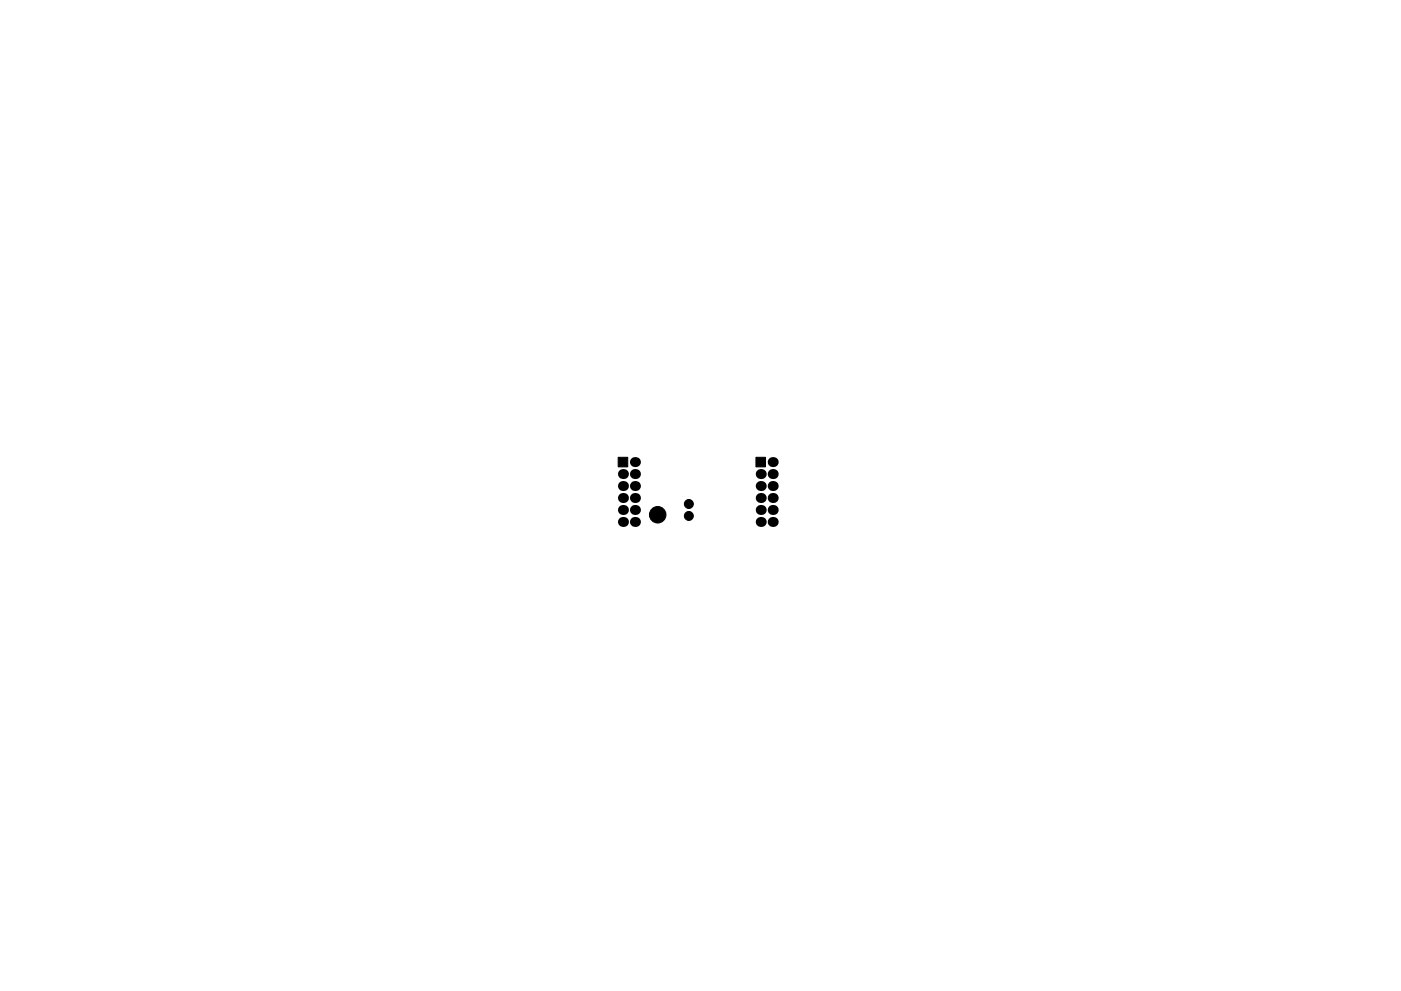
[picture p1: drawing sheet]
<svg xmlns="http://www.w3.org/2000/svg" width="297mm" height="210mm" viewBox="0 0 297 210" stroke-linecap="round" stroke-linejoin="round" font-family="sans-serif">
<g fill="#000" stroke="#000" stroke-width=".21">
<path d="M131.1 97h2v2.1h-2zM160.3 97h2v2.1h-2z"/>
<circle cx="139.4" cy="109.2" r="1.75"/>
<circle cx="146" cy="109.5" r=".95"/>
<circle cx="146" cy="106.9" r=".95"/>
</g>
<g fill="#000">
<circle cx="134.6" cy="98" r="1.06"/>
<circle cx="163.8" cy="98" r="1.06"/>
<circle cx="132.1" cy="100.6" r="1.06"/>
<circle cx="132.1" cy="108.2" r="1.06"/>
<circle cx="132.1" cy="110.7" r="1.06"/>
<circle cx="132.1" cy="105.7" r="1.06"/>
<circle cx="132.1" cy="103.1" r="1.06"/>
<circle cx="134.6" cy="105.7" r="1.06"/>
<circle cx="134.6" cy="110.7" r="1.06"/>
<circle cx="134.6" cy="100.6" r="1.06"/>
<circle cx="134.6" cy="103.1" r="1.06"/>
<circle cx="134.6" cy="108.2" r="1.06"/>
<circle cx="161.3" cy="108.2" r="1.06"/>
<circle cx="161.3" cy="103.1" r="1.06"/>
<circle cx="161.3" cy="100.6" r="1.06"/>
<circle cx="161.3" cy="105.7" r="1.06"/>
<circle cx="161.3" cy="110.7" r="1.06"/>
<circle cx="163.8" cy="103.1" r="1.06"/>
<circle cx="163.8" cy="105.7" r="1.06"/>
<circle cx="163.8" cy="100.6" r="1.06"/>
<circle cx="163.8" cy="108.2" r="1.06"/>
<circle cx="163.8" cy="110.7" r="1.06"/>
</g>
</svg>
